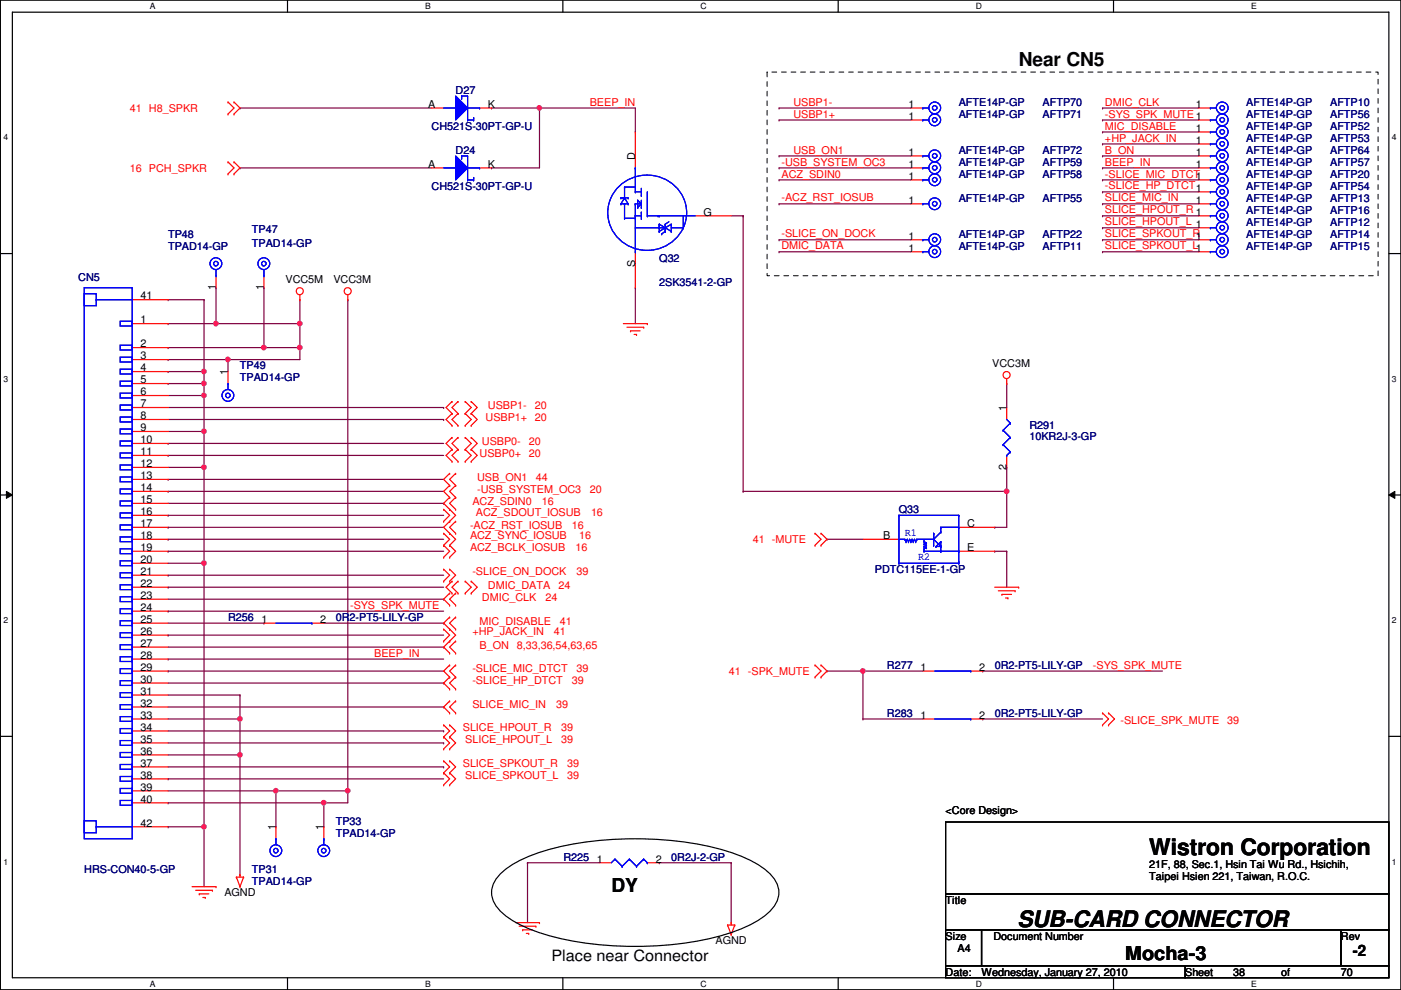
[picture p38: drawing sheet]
<svg xmlns="http://www.w3.org/2000/svg" width="297mm" height="210mm" viewBox="0 0 297 210" stroke-linecap="round" stroke-linejoin="round" font-family="sans-serif">
<defs><g id="words">
<g font-size="4.8">
<text x="243.7" y="181.3">Wistron Corporation</text>
<text x="215.7" y="196.5">SUB-CARD CONNECTOR</text>
</g>
<g font-size="4.1">
<text x="216" y="14">Near CN5</text>
<text x="129.6" y="189.2">DY</text>
<text x="238.6" y="203.5">Mocha-3</text>
</g>
<g font-size="3.3">
<text x="116.9" y="203.7">Place near Connector</text>
<text x="286.8" y="202.8">-2</text>
</g>
<g font-size="2.3" fill="#f00">
<text x="27.5" y="23.7">41 H8_SPKR</text>
<text x="125" y="22.4">BEEP_IN</text>
<text x="168.2" y="22.4">USBP1-</text>
<text x="234.3" y="22.4">DMIC_CLK</text>
<text x="168.2" y="24.9">USBP1+</text>
<text x="234.3" y="27.5">MIC_DISABLE</text>
<text x="234.3" y="24.9">-SYS_SPK_MUTE 1</text>
<text x="165.7" y="35.1">-USB_SYSTEM_OC3</text>
<text x="168.2" y="32.6">USB_ON1</text>
<text x="234.3" y="30">+HP_JACK_IN</text>
<text x="234.3" y="32.6">B_ON</text>
<text x="234.3" y="35.1">BEEP_IN</text>
<text x="27.5" y="36.4">16 PCH_SPKR</text>
<text x="165.7" y="37.6">ACZ_SDIN0</text>
<text x="234.3" y="37.6">-SLICE_MIC_DTCT1</text>
<text x="234.3" y="40.2">-SLICE_HP_DTCT1</text>
<text x="165.7" y="42.7">-ACZ_RST_IOSUB</text>
<text x="234.3" y="45.3">SLICE_HPOUT_R 1</text>
<text x="234.3" y="47.8">SLICE_HPOUT_L 1</text>
<text x="234.3" y="42.7">SLICE_MIC_IN</text>
<text x="165.7" y="52.9">DMIC_DATA</text>
<text x="165.7" y="50.3">-SLICE_ON_DOCK</text>
<text x="234.3" y="50.3">SLICE_SPKOUT_R1</text>
<text x="234.3" y="52.9">SLICE_SPKOUT_L1</text>
<text x="103" y="89.2">USBP1+ 20</text>
<text x="103.5" y="86.7">USBP1-</text>
<text x="113.4" y="86.7">20</text>
<text x="102.2" y="94.3">USBP0-</text>
<text x="112.1" y="94.3">20</text>
<text x="101.2" y="101.9">USB_ON1</text>
<text x="101.7" y="96.9">USBP0+ 20</text>
<text x="113.6" y="101.9">44</text>
<text x="100.2" y="107">ACZ_SDIN0</text>
<text x="101.2" y="104.5">-USB_SYSTEM_OC3</text>
<text x="114.9" y="107">16</text>
<text x="125" y="104.5">20</text>
<text x="99.6" y="112.1">-ACZ_RST_IOSUB</text>
<text x="100.9" y="109.3">ACZ_SDOUT_IOSUB</text>
<text x="121.2" y="112.1">16</text>
<text x="125.3" y="109.3">16</text>
<text x="99.6" y="114.4">ACZ_SYNC_IOSUB</text>
<text x="99.6" y="116.9">ACZ_BCLK_IOSUB</text>
<text x="122" y="116.9">16</text>
<text x="122.8" y="114.4">16</text>
<text x="159.6" y="115.1">41 -MUTE</text>
<text x="100.2" y="122">-SLICE_ON_DOCK</text>
<text x="103.5" y="124.8">DMIC_DATA</text>
<text x="118.4" y="124.8">24</text>
<text x="122.3" y="122">39</text>
<text x="74.2" y="129.1">-SYS_SPK_MUTE</text>
<text x="102.2" y="127.3">DMIC_CLK</text>
<text x="115.7" y="127.3">24</text>
<text x="100.2" y="134.7">+HP_JACK_IN</text>
<text x="101.7" y="137.5">B_ON</text>
<text x="101.7" y="132.4">MIC_DISABLE</text>
<text x="109.6" y="137.5">8,33,36,54,63,65</text>
<text x="117.4" y="134.7">41</text>
<text x="118.7" y="132.4">41</text>
<text x="79.3" y="139.2">BEEP_IN</text>
<text x="100.2" y="142.6">-SLICE_MIC_DTCT</text>
<text x="122.3" y="142.6">39</text>
<text x="154.5" y="143.1">41 -SPK_MUTE</text>
<text x="231.7" y="141.8">-SYS_SPK_MUTE</text>
<text x="100.2" y="145.1">-SLICE_HP_DTCT</text>
<text x="121.2" y="145.1">39</text>
<text x="98.1" y="155">SLICE_HPOUT_R</text>
<text x="100.2" y="150.2">SLICE_MIC_IN</text>
<text x="117.9" y="150.2">39</text>
<text x="119" y="155">39</text>
<text x="237.6" y="153.5">-SLICE_SPK_MUTE</text>
<text x="260.2" y="153.5">39</text>
<text x="98.6" y="157.6">SLICE_HPOUT_L</text>
<text x="119" y="157.6">39</text>
<text x="98.1" y="162.6">SLICE_SPKOUT_R</text>
<text x="98.6" y="165.2">SLICE_SPKOUT_L</text>
<text x="120.2" y="162.6">39</text>
<text x="120.2" y="165.2">39</text>
</g>
<g font-size="2.3">
<text x="90.8" y="22.9">A</text>
<text x="103.5" y="22.9">K</text>
<text x="192.6" y="22.9">1</text>
<text x="253.6" y="22.9">1</text>
<text x="192.6" y="25.4">1</text>
<text x="253.6" y="27.9">1</text>
<text x="90.8" y="35.6">A</text>
<text x="103.5" y="35.6">K</text>
<text x="134.7" y="33.8" transform="rotate(-90 134.7 33.8)">D</text>
<text x="192.6" y="33">1</text>
<text x="192.6" y="35.6">1</text>
<text x="253.6" y="30.5">1</text>
<text x="253.6" y="33">1</text>
<text x="253.6" y="35.6">1</text>
<text x="192.6" y="38.1">1</text>
<text x="149.2" y="45.7">G</text>
<text x="192.6" y="43.2">1</text>
<text x="253.6" y="43.2">1</text>
<text x="192.6" y="53.3">1</text>
<text x="192.6" y="50.8">1</text>
<text x="134.7" y="56.7" transform="rotate(-90 134.7 56.7)">S</text>
<text x="29.8" y="63.5">41</text>
<text x="45.8" y="61.5" transform="rotate(-90 45.8 61.5)">1</text>
<text x="55.9" y="61.5" transform="rotate(-90 55.9 61.5)">1</text>
<text x="60.5" y="60">VCC5M</text>
<text x="70.7" y="60">VCC3M</text>
<text x="29.8" y="68.6">1</text>
<text x="29.8" y="73.7">2</text>
<text x="29.8" y="76.2">3</text>
<text x="210.4" y="77.8">VCC3M</text>
<text x="29.8" y="78.7">4</text>
<text x="29.8" y="81.3">5</text>
<text x="29.8" y="83.8">6</text>
<text x="48.3" y="79.5" transform="rotate(-90 48.3 79.5)">1</text>
<text x="29.8" y="86.4">7</text>
<text x="29.8" y="88.9">8</text>
<text x="213.4" y="87.2" transform="rotate(-90 213.4 87.2)">1</text>
<text x="29.8" y="91.4">9</text>
<text x="29.8" y="94">10</text>
<text x="29.8" y="96.5">11</text>
<text x="29.8" y="99.1">12</text>
<text x="29.8" y="101.6">13</text>
<text x="213.4" y="99.6" transform="rotate(-90 213.4 99.6)">2</text>
<text x="29.8" y="104.1">14</text>
<text x="29.8" y="106.7">15</text>
<text x="29.8" y="109.2">16</text>
<text x="29.8" y="111.8">17</text>
<text x="205.1" y="111.8">C</text>
<text x="29.8" y="114.3">18</text>
<text x="29.8" y="116.8">19</text>
<text x="29.8" y="119.4">20</text>
<text x="187.3" y="114.3">B</text>
<text x="205.1" y="116.8">E</text>
<text x="29.8" y="121.9">21</text>
<text x="29.8" y="124.5">22</text>
<text x="29.8" y="127">23</text>
<text x="29.8" y="129.5">24</text>
<text x="29.8" y="132.1">25</text>
<text x="29.8" y="134.6">26</text>
<text x="29.8" y="137.2">27</text>
<text x="55.5" y="132.1">1</text>
<text x="67.9" y="132.1">2</text>
<text x="29.8" y="139.7">28</text>
<text x="29.8" y="142.2">29</text>
<text x="195.2" y="142.2">1</text>
<text x="207.6" y="142.2">2</text>
<text x="29.8" y="144.8">30</text>
<text x="29.8" y="147.3">31</text>
<text x="29.8" y="149.9">32</text>
<text x="29.8" y="152.4">33</text>
<text x="29.8" y="154.9">34</text>
<text x="195.2" y="152.4">1</text>
<text x="207.6" y="152.4">2</text>
<text x="29.8" y="157.5">35</text>
<text x="29.8" y="160">36</text>
<text x="29.8" y="162.6">37</text>
<text x="29.8" y="165.1">38</text>
<text x="29.8" y="167.6">39</text>
<text x="29.8" y="170.2">40</text>
<text x="200.5" y="172.6">&lt;Core Design&gt;</text>
<text x="29.8" y="175.3">42</text>
<text x="58.5" y="176.1" transform="rotate(-90 58.5 176.1)">1</text>
<text x="68.6" y="176.1" transform="rotate(-90 68.6 176.1)">1</text>
<text x="126.6" y="182.9">1</text>
<text x="139" y="182.9">2</text>
<text x="243.7" y="184">21F, 88, Sec.1, Hsin Tai Wu Rd., Hsichih,</text>
<text x="47.6" y="190.1">AGND</text>
<text x="200.5" y="191.6">Title</text>
<text x="243.7" y="186.6">Taipei Hsien 221, Taiwan, R.O.C.</text>
<text x="151.7" y="200.2">AGND</text>
<text x="200.5" y="199.2">Size</text>
<text x="203" y="201.8">A4</text>
<text x="210.6" y="199.2">Document Number</text>
<text x="284.3" y="199.2">Rev</text>
<text x="200.5" y="206.8">Date:</text>
<text x="208.1" y="206.8">Wednesday, January 27, 2010</text>
<text x="251.3" y="206.8">Sheet</text>
<text x="261.4" y="206.8">38</text>
<text x="271.6" y="206.8">of</text>
<text x="284.3" y="206.8">70</text>
</g>
<g font-size="2.3" fill="#000080">
<text x="96.6" y="19.9">D27</text>
<text x="203.3" y="22.4">AFTE14P-GP</text>
<text x="221.1" y="22.4">AFTP70</text>
<text x="264.2" y="22.4">AFTE14P-GP</text>
<text x="282" y="22.4">AFTP10</text>
<text x="91.5" y="27.5">CH521S-30PT-GP-U</text>
<text x="203.3" y="25">AFTE14P-GP</text>
<text x="221.1" y="25">AFTP71</text>
<text x="264.2" y="25">AFTE14P-GP</text>
<text x="264.2" y="27.5">AFTE14P-GP</text>
<text x="282" y="25">AFTP56</text>
<text x="282" y="27.5">AFTP52</text>
<text x="96.6" y="32.6">D24</text>
<text x="203.3" y="32.6">AFTE14P-GP</text>
<text x="203.3" y="35.1">AFTE14P-GP</text>
<text x="221.1" y="32.6">AFTP72</text>
<text x="221.1" y="35.1">AFTP59</text>
<text x="264.2" y="30.1">AFTE14P-GP</text>
<text x="264.2" y="32.6">AFTE14P-GP</text>
<text x="264.2" y="35.1">AFTE14P-GP</text>
<text x="282" y="30.1">AFTP53</text>
<text x="282" y="32.6">AFTP64</text>
<text x="282" y="35.1">AFTP57</text>
<text x="91.5" y="40.2">CH521S-30PT-GP-U</text>
<text x="203.3" y="37.7">AFTE14P-GP</text>
<text x="221.1" y="37.7">AFTP58</text>
<text x="264.2" y="37.7">AFTE14P-GP</text>
<text x="264.2" y="40.2">AFTE14P-GP</text>
<text x="282" y="37.7">AFTP20</text>
<text x="282" y="40.2">AFTP54</text>
<text x="203.3" y="42.8">AFTE14P-GP</text>
<text x="221.1" y="42.8">AFTP55</text>
<text x="264.2" y="47.8">AFTE14P-GP</text>
<text x="264.2" y="42.8">AFTE14P-GP</text>
<text x="264.2" y="45.3">AFTE14P-GP</text>
<text x="282" y="47.8">AFTP12</text>
<text x="282" y="42.8">AFTP13</text>
<text x="282" y="45.3">AFTP16</text>
<text x="35.6" y="50.4">TP48</text>
<text x="35.6" y="52.9">TPAD14-GP</text>
<text x="53.4" y="49.4">TP47</text>
<text x="53.4" y="52.4">TPAD14-GP</text>
<text x="203.3" y="52.9">AFTE14P-GP</text>
<text x="203.3" y="50.4">AFTE14P-GP</text>
<text x="221.1" y="52.9">AFTP11</text>
<text x="221.1" y="50.4">AFTP22</text>
<text x="264.2" y="50.4">AFTE14P-GP</text>
<text x="264.2" y="52.9">AFTE14P-GP</text>
<text x="282" y="50.4">AFTP14</text>
<text x="282" y="52.9">AFTP15</text>
<text x="16.6" y="59.5">CN5</text>
<text x="139.8" y="55.5">Q32</text>
<text x="139.8" y="60.5">2SK3541-2-GP</text>
<text x="50.9" y="78.3">TP49</text>
<text x="50.9" y="80.9">TPAD14-GP</text>
<text x="218.3" y="91">R291</text>
<text x="218.3" y="93.3">10KR2J-3-GP</text>
<text x="190.6" y="108.8">Q33</text>
<text x="185.5" y="121.5">PDTC115EE-1-GP</text>
<text x="48.3" y="131.7">R256</text>
<text x="71.2" y="131.7">0R2-PT5-LILY-GP</text>
<text x="188" y="141.8">R277</text>
<text x="210.9" y="141.8">0R2-PT5-LILY-GP</text>
<text x="188" y="152">R283</text>
<text x="210.9" y="152">0R2-PT5-LILY-GP</text>
<text x="71.2" y="174.8">TP33</text>
<text x="71.2" y="177.4">TPAD14-GP</text>
<text x="17.9" y="185">HRS-CON40-5-GP</text>
<text x="53.4" y="185">TP31</text>
<text x="119.5" y="182.5">R225</text>
<text x="142.3" y="182.5">0R2J-2-GP</text>
<text x="53.4" y="187.5">TPAD14-GP</text>
</g>
<g font-size="2.3" fill="#00f">
<text x="191.9" y="113.7">R1</text>
<text x="194.6" y="118.7">R2</text>
</g>
<g font-size="1.8">
<text x="31.8" y="1.9">A</text>
<text x="90.1" y="1.9">B</text>
<text x="148.5" y="1.9">C</text>
<text x="206.9" y="1.9">D</text>
<text x="265.3" y="1.9">E</text>
<text x=".7" y="29.8">4</text>
<text x="295.1" y="29.8">4</text>
<text x=".7" y="80.9">3</text>
<text x="295.1" y="80.9">3</text>
<text x=".7" y="132.1">2</text>
<text x="295.1" y="132.1">2</text>
<text x=".7" y="183.3">1</text>
<text x="295.1" y="183.3">1</text>
<text x="31.8" y="209.2">A</text>
<text x="90.1" y="209.2">B</text>
<text x="148.5" y="209.2">C</text>
<text x="206.9" y="209.2">D</text>
<text x="265.3" y="209.2">E</text>
</g>
</g></defs>
<path d="M.1 0h296.9v209.8h-296.9zM2.6 2.6h291.9v204.7h-291.9z" fill="none" stroke="#000" stroke-width=".25"/>
<g fill="#fff">
<path d="M31.8 .3h1.2v2h-1.2z"/>
<path d="M31.8 207.6h1.2v1.9h-1.2z"/>
</g>
<path d="M61 0v2.6M61 207.3v2.5" fill="none" stroke="#000" stroke-width=".25"/>
<g fill="#fff">
<path d="M90.1 .3h1.2v2h-1.2z"/>
<path d="M90.1 207.6h1.2v1.9h-1.2z"/>
</g>
<path d="M119.3 0v2.6M119.3 207.3v2.5" fill="none" stroke="#000" stroke-width=".25"/>
<g fill="#fff">
<path d="M148.5 .3h1.3v2h-1.3z"/>
<path d="M148.5 207.6h1.3v1.9h-1.3z"/>
</g>
<path d="M177.7 0v2.6M177.7 207.3v2.5" fill="none" stroke="#000" stroke-width=".25"/>
<g fill="#fff">
<path d="M206.9 .3h1.2v2h-1.2z"/>
<path d="M206.9 207.6h1.2v1.9h-1.2z"/>
</g>
<path d="M236.1 0v2.6M236.1 207.3v2.5" fill="none" stroke="#000" stroke-width=".25"/>
<g fill="#fff">
<path d="M265.3 .3h1.1v2h-1.1z"/>
<path d="M265.3 207.6h1.1v1.9h-1.1z"/>
<path d="M.7 28.2h1v1.9h-1z"/>
<path d="M295.1 28.2h1v1.9h-1z"/>
<path d="M.7 79.3h1v2h-1z"/>
<path d="M295.1 79.3h1v2h-1z"/>
</g>
<path d="M.1 53.8h2.5M294.5 53.8h2.5" fill="none" stroke="#000" stroke-width=".25"/>
<g fill="#fff">
<path d="M.7 130.5h1v2h-1z"/>
<path d="M295.1 130.5h1v2h-1z"/>
</g>
<path d="M.1 104.9h2.5M294.5 104.9h2.5" fill="none" stroke="#000" stroke-width=".25"/>
<path d="M1.4 104.2l1.2 .7-1.2 .8zM294.5 104.9l1.2-.7v1.5z" fill="#000"/>
<path d="M1.4 104.2l1.2 .7-1.2 .8zM294.5 104.9l1.2-.7v1.5z" fill="none" stroke="#000" stroke-width=".21"/>
<g fill="#fff">
<path d="M.7 181.7h1v2h-1z"/>
<path d="M295.1 181.7h1v2h-1z"/>
</g>
<path d="M.1 156.1h2.5M294.5 156.1h2.5" fill="none" stroke="#000" stroke-width=".25"/>
<path d="M50.9 152.4v7.7M50.9 160.1h.1" fill="none" stroke="#800040" stroke-width=".25"/>
<circle cx="50.9" cy="160" r=".49" fill="#f0f"/>
<circle cx="50.9" cy="160" r=".49" fill="none" stroke="#f0f" stroke-width=".25"/>
<g fill="none" stroke="#800040" stroke-width=".25">
<path d="M35.6 78.8h.1M35.6 78.8h7.7M35.6 83.9h7.7M43.3 91.5h.1M43.3 83.9h.1M43.3 81.3h.1M43.3 81.3v2.6M43.3 91.5v7.6M35.6 106.7h58.5M35.6 119.4h7.7M43.3 119.4h.1M94.1 106.7h.1"/>
<path d="M210.9 111.8h.1M210.9 111.8h2.5M35.6 137.2h58.5M94.1 137.2h.1M35.6 149.9h58.5M94.1 149.9h.1M111.8 182.9h.1M111.8 182.9h15.3"/>
</g>
<circle cx="43.2" cy="78.8" r=".49" fill="#f0f"/>
<circle cx="43.2" cy="78.8" r=".49" fill="none" stroke="#f0f" stroke-width=".25"/>
<path d="M35.6 111.8h.1M35.6 101.6h.1M35.6 111.8h58.5M35.6 101.6h58.5M35.6 122h.1M35.6 122h58.5M43.3 175.3h.1M43.3 175.3v12.7" fill="none" stroke="#800040" stroke-width=".25"/>
<circle cx="43.2" cy="175.3" r=".49" fill="#f0f"/>
<circle cx="43.2" cy="175.3" r=".49" fill="none" stroke="#f0f" stroke-width=".25"/>
<path d="M35.6 94h.1M35.6 81.3h.1M35.6 94h58.5M35.6 81.3h7.7M35.6 114.3h.1M35.6 109.3h.1M35.6 114.3h58.5M35.6 109.3h58.5M35.6 139.7h.1M35.6 139.7h58.5" fill="none" stroke="#800040" stroke-width=".25"/>
<circle cx="43.2" cy="81.3" r=".49" fill="#f0f"/>
<circle cx="43.2" cy="81.3" r=".49" fill="none" stroke="#f0f" stroke-width=".25"/>
<g fill="none" stroke="#800040" stroke-width=".25">
<path d="M35.6 63.5h.1M35.6 73.7h.1M35.6 68.6h.1M35.6 63.5h7.7M45.8 61h.1M45.8 61v7.6h-10.2M56 61h.1M56 61v12.7h-20.4M63.6 63.5h.1M63.6 63.5v5.1M35.6 86.4h58.5M35.6 91.5h7.7"/>
<path d="M43.3 91.5h.1M94.1 86.4h.1M35.6 124.5h.1M35.6 129.6h.1M35.6 124.5h58.5M35.6 129.6h58.5M35.6 142.3h.1M35.6 142.3h58.5M35.6 175.3h.1M35.6 175.3h7.7"/>
</g>
<circle cx="43.2" cy="91.5" r=".49" fill="#f0f"/>
<circle cx="43.2" cy="91.5" r=".49" fill="none" stroke="#f0f" stroke-width=".25"/>
<path d="M157.6 104.2h.1M157.6 104.2h55.8M35.6 152.4h15.3M50.9 152.4h.1M50.9 160.1v25.4M50.9 185.5h.1" fill="none" stroke="#800040" stroke-width=".25"/>
<circle cx="50.9" cy="152.4" r=".49" fill="#f0f"/>
<circle cx="50.9" cy="152.4" r=".49" fill="none" stroke="#f0f" stroke-width=".25"/>
<path d="M114.4 22.9h.1M114.4 22.9h20.3v5.1M134.7 28h.1M35.6 134.7h.1M35.6 134.7h58.5" fill="none" stroke="#800040" stroke-width=".25"/>
<circle cx="114.4" cy="22.9" r=".49" fill="#f0f"/>
<circle cx="114.4" cy="22.9" r=".49" fill="none" stroke="#f0f" stroke-width=".25"/>
<path d="M213.4 104.2h.1M213.4 104.2v7.6" fill="none" stroke="#800040" stroke-width=".25"/>
<circle cx="213.4" cy="104.2" r=".49" fill="#f0f"/>
<circle cx="213.4" cy="104.2" r=".49" fill="none" stroke="#f0f" stroke-width=".25"/>
<path d="M48.3 76.2h.1M48.3 76.2h15.3M35.6 147.4h15.3M50.9 147.4h.1" fill="none" stroke="#800040" stroke-width=".25"/>
<circle cx="48.3" cy="76.2" r=".49" fill="#f0f"/>
<circle cx="48.3" cy="76.2" r=".49" fill="none" stroke="#f0f" stroke-width=".25"/>
<path d="M43.3 83.9h.1M43.3 83.9v7.6M35.6 144.8h58.5M94.1 144.8h.1" fill="none" stroke="#800040" stroke-width=".25"/>
<circle cx="43.2" cy="83.8" r=".49" fill="#f0f"/>
<circle cx="43.2" cy="83.8" r=".49" fill="none" stroke="#f0f" stroke-width=".25"/>
<path d="M63.6 68.6h.1M63.6 68.6v5.1M58.5 175.3h.1M73.7 167.7h.1M73.7 167.7h-15.2v7.6M139.8 182.9h.1M139.8 182.9h15.2" fill="none" stroke="#800040" stroke-width=".25"/>
<circle cx="63.6" cy="68.6" r=".49" fill="#f0f"/>
<circle cx="63.6" cy="68.6" r=".49" fill="none" stroke="#f0f" stroke-width=".25"/>
<g fill="none" stroke="#800040" stroke-width=".25">
<path d="M50.9 22.9h.1M50.9 35.6h.1M50.9 22.9h40.6M50.9 35.6h40.6M104.2 22.9h.1M104.2 35.6h.1M104.2 22.9h10.2M114.4 22.9h.1M114.4 22.9v12.7h-10.2M43.3 63.5h.1M43.3 63.5v15.3M134.7 61h.1"/>
<path d="M134.7 61v7.6M35.6 99.1h7.7M43.3 99.1h.1M43.3 119.4h.1M43.3 119.4v55.9M175.3 114.3h.1M175.3 114.3h7.7M35.6 155h58.5M94.1 155h.1M35.6 170.2h.1M35.6 160.1h15.3M35.6 170.2h33.1v5.1"/>
<path d="M50.9 160.1h.1M68.7 175.3h.1"/>
</g>
<circle cx="43.2" cy="119.4" r=".49" fill="#f0f"/>
<circle cx="43.2" cy="119.4" r=".49" fill="none" stroke="#f0f" stroke-width=".25"/>
<g fill="none" stroke="#800040" stroke-width=".25">
<path d="M35.6 76.2h.1M35.6 76.2h12.7M43.3 78.8h.1M43.3 78.8v2.5M48.3 76.2h.1M48.3 76.2v2.6M73.7 63.5h.1M73.7 63.5v104.2M35.6 88.9h58.5M94.1 88.9h.1M35.6 162.6h58.5M94.1 162.6h.1"/>
<path d="M111.8 182.9h.1M111.8 182.9v12.7M155 182.9h.1M155 182.9v12.7"/>
</g>
<circle cx="73.7" cy="167.7" r=".49" fill="#f0f"/>
<circle cx="73.7" cy="167.7" r=".49" fill="none" stroke="#f0f" stroke-width=".25"/>
<path d="M68.7 170.2h.1M68.7 170.2h5" fill="none" stroke="#800040" stroke-width=".25"/>
<circle cx="68.6" cy="170.2" r=".49" fill="#f0f"/>
<circle cx="68.6" cy="170.2" r=".49" fill="none" stroke="#f0f" stroke-width=".25"/>
<g fill="none" stroke="#800040" stroke-width=".25">
<path d="M155 45.8h2.6M157.6 45.8h.1M63.6 73.7h.1M63.6 73.7v2.5M43.3 99.1h.1M43.3 99.1v20.3M213.4 81.3h.1M213.4 81.3v5.1M35.6 116.9h.1M35.6 116.9h58.5M35.6 127h58.5M94.1 127h.1"/>
<path d="M50.9 152.4h.1M50.9 147.4v5M183 152.4h.1M183 152.4h12.7M208.4 142.3h.1M208.4 152.4h.1M208.4 152.4h25.4M208.4 142.3h38.1"/>
</g>
<circle cx="43.2" cy="99.1" r=".49" fill="#f0f"/>
<circle cx="43.2" cy="99.1" r=".49" fill="none" stroke="#f0f" stroke-width=".25"/>
<path d="M56 73.7h.1M56 73.7h7.6M210.9 116.9h.1M210.9 116.9h2.5M213.4 116.9h.1M213.4 116.9v7.6M35.6 157.5h58.5M94.1 157.5h.1" fill="none" stroke="#800040" stroke-width=".25"/>
<circle cx="63.6" cy="73.7" r=".49" fill="#f0f"/>
<circle cx="63.6" cy="73.7" r=".49" fill="none" stroke="#f0f" stroke-width=".25"/>
<circle cx="55.9" cy="73.7" r=".49" fill="#f0f"/>
<circle cx="55.9" cy="73.7" r=".49" fill="none" stroke="#f0f" stroke-width=".25"/>
<path d="M45.8 68.6h.1M45.8 68.6h17.8" fill="none" stroke="#800040" stroke-width=".25"/>
<circle cx="45.8" cy="68.6" r=".49" fill="#f0f"/>
<circle cx="45.8" cy="68.6" r=".49" fill="none" stroke="#f0f" stroke-width=".25"/>
<path d="M183 142.3h.1M183 142.3h12.7" fill="none" stroke="#800040" stroke-width=".25"/>
<circle cx="182.9" cy="142.3" r=".49" fill="#f0f"/>
<circle cx="182.9" cy="142.3" r=".49" fill="none" stroke="#f0f" stroke-width=".25"/>
<g fill="none" stroke="#800040" stroke-width=".25">
<path d="M165.2 22.9h.1M165.2 22.9h27.9M233.8 28h.1M233.8 28h20.3M165.2 53.4h.1M165.2 53.4h27.9M233.8 45.8h.1M233.8 48.3h.1M233.8 50.8h.1M233.8 53.4h.1M233.8 45.8h20.3M233.8 48.3h20.3"/>
<path d="M233.8 50.8h20.3M233.8 53.4h20.3M35.6 165.1h.1M35.6 165.1h58.5M35.6 167.7h22.9M58.5 167.7h.1"/>
</g>
<circle cx="58.5" cy="167.7" r=".49" fill="#f0f"/>
<circle cx="58.5" cy="167.7" r=".49" fill="none" stroke="#f0f" stroke-width=".25"/>
<g fill="none" stroke="#800040" stroke-width=".25">
<path d="M165.2 35.6h.1M165.2 25.4h.1M165.2 38.1h.1M165.2 33.1h.1M165.2 35.6h27.9M165.2 33.1h27.9M165.2 25.4h27.9M165.2 38.1h27.9M233.8 22.9h.1M233.8 30.5h.1M233.8 33.1h.1M233.8 35.6h.1"/>
<path d="M233.8 38.1h.1M233.8 25.4h.1M233.8 22.9h20.3M233.8 30.5h20.3M233.8 35.6h20.3M233.8 33.1h20.3M233.8 25.4h20.3M233.8 38.1h20.3M157.6 45.8h.1M157.6 45.8v58.4M165.2 43.2h.1M165.2 50.8h.1"/>
<path d="M165.2 43.2h27.9M165.2 50.8h27.9M233.8 40.7h.1M233.8 43.2h.1M233.8 40.7h20.3M233.8 43.2h20.3M35.6 96.6h.1M35.6 96.6h58.5M213.4 99.1h.1M213.4 99.1v5.1M35.6 104.2h.1M35.6 104.2h58.5"/>
<path d="M35.6 132.1h20.4M56 132.1h.1M68.7 132.1h25.4M94.1 132.1h.1M175.3 142.3h.1M175.3 142.3h7.7M183 142.3h.1M183 142.3v10.1M73.7 167.7h.1M73.7 167.7v2.5"/>
</g>
<g fill="none" stroke="#f00" stroke-width=".25">
<path d="M48.3 36.9h.1M48.3 34.3h.1M48.3 24.2h.1M48.3 21.6h.1M48.3 34.3l1.3 1.3-1.3 1.3M48.3 21.6l1.3 1.3-1.3 1.3M49.6 34.3h.1M49.6 36.9h.1M49.6 21.6h.1M49.6 24.2h.1M49.6 34.3l1.3 1.3-1.3 1.3M49.6 21.6l1.3 1.3-1.3 1.3"/>
<path d="M91.5 22.9h2.6M101.7 22.9h2.5M193.1 25.4h2.6M193.1 53.4h2.6M254.1 48.3h2.5M254.1 50.8h2.5M63.6 63.5h.1M63.6 62.5v1M73.7 63.5h.1M73.7 62.5v1M132.2 68.6h5M132.9 69.4h3.6"/>
<path d="M133.7 70.1h.1M133.7 70.1h2M134.4 70.9h.6M135 70.9h.1M136.5 69.4h.1M137.2 68.6h.1M95.8 87.7h.1M95.8 90.2h.1M95.8 85.1h.1M95.8 95.3h.1M95.8 97.8h.1M95.8 92.8h.1"/>
<path d="M95.8 87.7l-1.2 1.2 1.2 1.3M95.8 85.1l-1.2 1.3 1.2 1.3M95.8 95.3l-1.2 1.3 1.2 1.2M95.8 92.8l-1.2 1.2 1.2 1.3M97.1 87.7h.1M97.1 90.2h.1M97.1 85.1h.1M97.1 97.8h.1M97.1 95.3h.1M97.1 92.8h.1M97.1 87.7l-1.3 1.2 1.3 1.3M97.1 85.1l-1.3 1.3 1.3 1.3"/>
<path d="M97.1 95.3l-1.3 1.3 1.3 1.2M97.1 92.8l-1.3 1.2 1.3 1.3M98.6 90.2h.1M98.6 87.7h.1M98.6 85.1h.1M98.6 95.3h.1M98.6 97.8h.1M98.6 92.8h.1M98.6 87.7l1.3 1.2-1.3 1.3M98.6 85.1l1.3 1.3-1.3 1.3M98.6 95.3l1.3 1.3-1.3 1.2M98.6 92.8l1.3 1.2-1.3 1.3"/>
<path d="M99.9 87.7h.1M99.9 90.2h.1M99.9 85.1h.1M99.9 95.3h.1M99.9 97.8h.1M99.9 92.8h.1M99.9 87.7l1.3 1.2-1.3 1.3M99.9 85.1l1.3 1.3-1.3 1.3M99.9 95.3l1.3 1.3-1.3 1.2M99.9 92.8l1.3 1.2-1.3 1.3M213.4 81.3h.1M213.4 80.3v1"/>
<path d="M213.4 86.4v2.5M213.4 96.6v2.5M94.1 115.6h.1M94.1 113.1h.1M94.1 118.2h.1M94.1 110.5h.1M94.1 108h.1M94.1 113.1l1.2 1.2-1.2 1.3M94.1 115.6l1.2 1.3-1.2 1.3M94.1 108l1.2 1.3-1.2 1.2M95.3 105.5h.1M95.3 102.9h.1"/>
<path d="M95.3 100.4h.1M95.3 113.1h.1M95.3 110.5h.1M95.3 115.6h.1M95.3 108h.1M95.3 118.2h.1M95.3 102.9l-1.2 1.3 1.2 1.3M95.3 100.4l-1.2 1.2 1.2 1.3M95.3 105.5l-1.2 1.2 2.5 2.6-2.5 2.5 2.5 2.5-1.3 1.3M95.3 115.6l1.3 1.3-1.3 1.3M96.6 102.9h.1M96.6 105.5h.1"/>
<path d="M96.6 100.4h.1M96.6 110.5h.1M96.6 113.1h.1M96.6 108h.1M96.6 102.9l-1.3 1.3 1.3 1.3M96.6 100.4l-1.3 1.2 1.3 1.3M96.6 110.5l-1.3 1.3 1.3 1.3M96.6 105.5l-1.3 1.2 1.3 1.3M172.8 115.6h.1M172.8 113.1h.1M172.8 113.1l1.3 1.2-1.3 1.3M174.1 113.1h.1"/>
<path d="M174.1 115.6h.1M174.1 113.1l1.2 1.2-1.2 1.3M94.1 135.9h.1M94.1 133.4h.1M94.1 123.2h.1M94.1 120.7h.1M94.1 133.4l1.2 1.3-1.2 1.2M94.1 120.7l1.2 1.3-1.2 1.2M95.3 128.3h.1M95.3 125.8h.1M95.3 135.9h.1M95.3 133.4h.1"/>
<path d="M95.3 123.2h.1M95.3 120.7h.1M95.3 138.5h.1M95.3 130.9h.1M95.3 125.8l-1.2 1.2 1.2 1.3M95.3 130.9l-1.2 1.2 2.5 2.6-2.5 2.5 1.2 1.3M95.3 120.7l1.3 1.3-1.3 1.2M95.8 123.2h.1M95.8 125.8h.1M95.8 123.2l-1.2 1.3 1.2 1.3M96.6 125.8h.1M96.6 128.3h.1"/>
<path d="M96.6 135.9h.1M96.6 138.5h.1M96.6 130.9h.1M96.6 133.4h.1M96.6 125.8l-1.3 1.2 1.3 1.3M96.6 135.9l-1.3 1.3 1.3 1.3M96.6 130.9l-1.3 1.2 1.3 1.3M97.1 123.2h.1M97.1 125.8h.1M97.1 123.2l-1.3 1.3 1.3 1.3M98.6 125.8h.1M98.6 123.2h.1"/>
<path d="M98.6 123.2l1.3 1.3-1.3 1.3M99.9 123.2h.1M99.9 125.8h.1M99.9 123.2l1.3 1.3-1.3 1.3M210.9 124.5h5.1M211.7 125.3h3.5M212.4 126h.1M212.4 126h2.1M213.2 126.8h.5M213.7 126.8h.1M215.2 125.3h.1M216 124.5h.1"/>
<path d="M94.1 158.8h.1M94.1 156.3h.1M94.1 153.7h.1M94.1 156.3l1.2 1.2-1.2 1.3M94.1 153.7l1.2 1.3-1.2 1.3M95.3 143.6h.1M95.3 141h.1M95.3 146.1h.1M95.3 158.8h.1M95.3 156.3h.1M95.3 151.2h.1M95.3 148.6h.1"/>
<path d="M95.3 153.7h.1M95.3 141l-1.2 1.3 1.2 1.3M95.3 143.6l-1.2 1.2 1.2 1.3M95.3 156.3l1.3 1.2-1.3 1.3M95.3 148.6l-1.2 1.3 1.2 1.3M95.3 153.7l1.3 1.3-1.3 1.3M96.6 141h.1M96.6 143.6h.1M96.6 146.1h.1M96.6 148.6h.1M96.6 151.2h.1M96.6 141l-1.3 1.3 1.3 1.3"/>
<path d="M96.6 143.6l-1.3 1.2 1.3 1.3M96.6 148.6l-1.3 1.3 1.3 1.3M172.8 143.6h.1M172.8 141h.1M172.8 141l1.3 1.3-1.3 1.3M174.1 141h.1M174.1 143.6h.1M174.1 141l1.2 1.3-1.2 1.3M233.8 151.2h.1M233.8 153.7h.1M233.8 151.2l1.2 1.2-1.2 1.3M235 151.2h.1"/>
<path d="M235 153.7h.1M235 151.2l1.3 1.2-1.3 1.3M94.1 163.9h.1M94.1 161.3h.1M94.1 166.4h.1M94.1 161.3l1.2 1.3-1.2 1.3M94.1 163.9l1.2 1.2-1.2 1.3M95.3 163.9h.1M95.3 161.3h.1M95.3 166.4h.1M95.3 161.3l1.3 1.3-1.3 1.3M95.3 163.9l1.3 1.2-1.3 1.3"/>
<path d="M40.7 188h5.1M41.5 188.8h3.5M42.2 189.5h.1M42.2 189.5h2.1M43 190.3h.5M43.5 190.3h.1M45 188.8h.1M45.8 188h.1M50.1 186h.1M50.1 186h1.5M50.1 186l.8 2M50.9 185.5h.1"/>
<path d="M50.9 188h.1M50.9 185.5v.5M51.6 186h.1M51.6 186l-.7 2M109.3 195.6h5.1M110.1 196.4h3.5M110.8 197.1h.1M110.8 197.1h2.1M111.6 197.9h.5M112.1 197.9h.1M113.6 196.4h.1M114.4 195.6h.1"/>
<path d="M127.1 182.9h2.5M137.2 182.9h2.6M154.3 196.1h.1M154.3 196.1h1.5M154.3 196.1l.7 2.1M155 195.6h.1M155 198.2h.1M155 195.6v.5M155.8 196.1h.1M155.8 196.1l-.8 2.1"/>
<circle cx="63.6" cy="61.7" r=".75"/>
<circle cx="73.7" cy="61.7" r=".75"/>
<circle cx="213.4" cy="79.5" r=".75"/>
</g>
<path d="M200.5 174.3h94v15.2h-94zM105.9 185.4a25.2 25.2 0 0 1 12-5.7 73.5 73.5 0 0 1 37.4 1.2 18.6 18.6 0 0 1 8.9 5.4 4.9 4.9 0 0 1-.8 6.7 25.3 25.3 0 0 1-12 5.8 73 73 0 0 1-37.4-1.2 18.6 18.6 0 0 1-8.8-5.5 4.9 4.9 0 0 1 .7-6.7zM200.5 189.5h94v7.6h-94zM200.5 197.1h7.6v7.7h-7.6zM208.1 197.1h76.2v7.7h-76.2zM284.3 197.1h10.2v7.7h-10.2zM200.5 204.8h50.8v2.5h-50.8zM251.3 204.8h43.2v2.5h-43.2z" fill="none" stroke="#000" stroke-width=".25"/>
<path d="M162.6 15.3h129.6v43.2h-129.6z" fill="none" stroke="#000" stroke-width=".21" stroke-dasharray="1 1 1 1 1 1 1 1"/>
<g fill="none" stroke="#00f" stroke-width=".25">
<path d="M195.7 25.4h.1M195.7 25.4h1.2M195.7 53.4h.1M195.7 53.4h1.2M256.6 48.3h.1M256.6 50.8h.1M256.6 48.3h1.3M256.6 50.8h1.3M212.7 91.2h.1M212.7 94.3h.1M212.7 91.2l1.5 1.6M212.7 94.3l1.5 1.5"/>
<path d="M213.4 96.6h.1M213.4 88.9l.8 .8M214.2 89.7h.1M214.2 92.8h.1M214.2 95.8h.1M214.2 89.7l-1.5 1.5M214.2 92.8l-1.5 1.5M214.2 95.8l-.8 .8M130.4 182.2h.1M130.4 182.2l-.8 .7M130.4 182.2l1.5 1.5M131.9 183.7h.1"/>
<path d="M133.4 182.2h.1M133.4 182.2l-1.5 1.5M133.4 182.2l1.6 1.5M135 183.7h.1M136.5 182.2h.1M136.5 182.2l-1.5 1.5M136.5 182.2l.7 .7M137.2 182.9h.1"/>
<circle cx="198.2" cy="25.4" r=".49"/>
<circle cx="198.2" cy="25.4" r="1.25"/>
<circle cx="198.2" cy="53.4" r=".49"/>
<circle cx="198.2" cy="53.4" r="1.25"/>
<circle cx="259.1" cy="48.3" r=".49"/>
<circle cx="259.1" cy="50.8" r=".49"/>
<circle cx="259.1" cy="50.8" r="1.25"/>
<circle cx="259.1" cy="48.3" r="1.25"/>
</g>
<path d="M96.6 20.4l2.5 2.5-2.5 2.5z" fill="#00f"/>
<g fill="none" stroke="#00f" stroke-width=".25">
<path d="M94.1 22.9h2.5M96.6 20.4l2.5 2.5-2.5 2.5zM96.6 22.9h.1M97.9 20.4h.1M97.9 20.9h.1M97.9 20.4h1.2v5M97.9 20.4v.5M99.1 25.4h.1M99.1 22.9h2.6M99.1 25.4h1.3M100.4 25.4h.1M100.4 24.9h.1"/>
<path d="M100.4 24.9v.5M101.7 22.9h.1"/>
</g>
<path d="M96.6 20.4l2.5 2.5-2.5 2.5z" fill="#00f"/>
<g fill="none" stroke="#00f" stroke-width=".25">
<path d="M94.1 22.9h2.5M96.6 20.4l2.5 2.5-2.5 2.5zM96.6 22.9h.1M97.9 20.4h.1M97.9 20.9h.1M97.9 20.4h1.2v5M97.9 20.4v.5M99.1 25.4h.1M99.1 22.9h2.6M99.1 25.4h1.3M100.4 25.4h.1M100.4 24.9h.1"/>
<path d="M100.4 24.9v.5M101.7 22.9h.1M198.2 142.3h7.6M205.8 142.3h.1"/>
</g>
<path d="M91.5 35.6h2.6M101.7 35.6h2.5M195.7 142.3h2.5M205.8 142.3h2.6" fill="none" stroke="#f00" stroke-width=".25"/>
<path d="M96.6 33.1l2.5 2.5-2.5 2.5z" fill="#00f"/>
<g fill="none" stroke="#00f" stroke-width=".25">
<path d="M94.1 35.6h2.5M96.6 33.1l2.5 2.5-2.5 2.5zM96.6 35.6h.1M97.9 33.1h.1M97.9 33.6h.1M97.9 33.1h1.2v5M97.9 33.1v.5M99.1 38.1h.1M99.1 35.6h2.6M99.1 38.1h1.3M100.4 38.1h.1M100.4 37.6h.1"/>
<path d="M100.4 37.6v.5M101.7 35.6h.1"/>
</g>
<path d="M96.6 33.1l2.5 2.5-2.5 2.5z" fill="#00f"/>
<g fill="none" stroke="#00f" stroke-width=".25">
<path d="M94.1 35.6h2.5M96.6 33.1l2.5 2.5-2.5 2.5zM96.6 35.6h.1M97.9 33.1h.1M97.9 33.6h.1M97.9 33.1h1.2v5M97.9 33.1v.5M99.1 38.1h.1M99.1 35.6h2.6M99.1 38.1h1.3M100.4 38.1h.1M100.4 37.6h.1"/>
<path d="M100.4 37.6v.5M101.7 35.6h.1M131.3 39.5a8.4 8.4 0 0 1 9-1.8 8.4 8.4 0 0 1 5.3 7.4 8.4 8.4 0 0 1-8.4 8 8.4 8.4 0 0 1-8.3-8 7.8 7.8 0 0 1 2.4-5.6zM132.4 39.7h.1M132.4 39.7h2.3M132.4 39.7v2.3M134.7 35.6h.1M134.7 35.6v5.1M136 39.9v1.5M195.7 33.1h.1M195.7 35.6h.1M195.7 38.1h.1"/>
<path d="M195.7 22.9h.1M195.7 35.6h1.2M195.7 33.1h1.2M195.7 38.1h1.2M195.7 22.9h1.2M256.6 25.4h.1M256.6 28h.1M256.6 30.5h.1M256.6 33.1h.1M256.6 35.6h.1M256.6 22.9h.1M256.6 38.1h.1"/>
<path d="M256.6 35.6h1.3M256.6 33.1h1.3M256.6 38.1h1.3M256.6 25.4h1.3M256.6 28h1.3M256.6 30.5h1.3M256.6 22.9h1.3M45.8 58.5h.1M45.8 57.2v1.3M56 58.5h.1M56 57.2v1.3M131.7 42h.1"/>
<path d="M131.7 43.2h.1M131.7 43.2h1.5M131.7 42h1.5M132.4 42h.1M132.4 46.3h.1M132.4 43.2v3.1M132.4 42l-.7 1.2M132.4 42l.8 1.2M132.4 46.3h2.3M133.2 42h.1M133.2 43.2h.1M134.7 40.7h.1"/>
<path d="M134.7 45.8h.1M134.7 53.4h.1M134.7 43.2h.1M134.7 46.3h.1M134.7 45.8h1.3M134.7 40.7h1.3M134.7 43.2v10.2M134.7 43.2h1.3M134.7 48.3h6.4M135.2 42.5h.1M135.2 44h.1M135.2 42.5l.8 .7"/>
<path d="M135.2 42.5v1.5M136 45h.1M136 41.4h.1M136 44h.1M136 43.2h.1M136 42.5v1.5M136 45v1.5M136 43.2l-.8 .8M137.2 45.8h.1M137.2 40.7v5.1M137.2 45.8h10.2M139.5 45.8h.1"/>
<path d="M139.8 45.8h.1M139.8 48.3h.1M139.8 47.5h.1M139.8 49.1h.1M139.8 47.5l2.5 1.6M139.8 47.5v1.6M140.3 49.6h.1M141.1 49.1h.1M141.1 48.3h.1M141.1 47.5h.1M141.1 47.5v1.6M141.1 49.1l-.8 .5"/>
<path d="M141.8 47l-.7 .5M142.3 49.1h.1M142.3 47.5h.1M142.3 48.3h2.6M142.3 47.5v1.6M142.3 47.5l-2.5 1.6M144.9 48.3h.1M144.9 45.8v2.5M195.7 43.2h.1M195.7 50.8h.1M195.7 43.2h1.2M195.7 50.8h1.2"/>
<path d="M256.6 53.4h.1M256.6 40.7h.1M256.6 43.2h.1M256.6 45.8h.1M256.6 53.4h1.3M256.6 45.8h1.3M256.6 40.7h1.3M256.6 43.2h1.3M17.9 62.3h2.5v2.5h-2.5zM17.9 61h10.1v116.8h-10.1zM20.4 63.5h.1M20.4 63.5h7.6"/>
<path d="M25.5 68.1h2.5v1h-2.5zM25.5 73.2h2.5v1h-2.5zM25.5 75.7h2.5v1.1h-2.5zM25.5 78.3h2.5v1h-2.5zM25.5 80.8h2.5v1h-2.5zM25.5 83.4h2.5v1h-2.5zM25.5 85.9h2.5v1h-2.5zM25.5 88.4h2.5v1.1h-2.5zM25.5 91h2.5v1h-2.5zM25.5 93.5h2.5v1h-2.5zM25.5 96.1h2.5v1h-2.5zM25.5 98.6h2.5v1h-2.5z"/>
<path d="M48.3 81.3h.1M48.3 81.3v1.3M25.5 101.1h2.5v1.1h-2.5zM25.5 103.7h2.5v1h-2.5zM25.5 106.2h2.5v1h-2.5zM25.5 108.8h2.5v1h-2.5zM25.5 111.3h2.5v1h-2.5zM25.5 113.8h2.5v1.1h-2.5zM25.5 116.4h2.5v1h-2.5zM25.5 118.9h2.5v1h-2.5zM190.6 119.4h.1M190.6 109.3h.1"/>
<path d="M190.6 114.3h1.3M190.6 119.4h12.7M190.6 109.3v10.1M190.6 109.3h12.7M191.9 114.3h.1M191.9 114.3l.2 .6M192.1 114.9h.1M192.4 114.3h.1M192.4 114.3l-.3 .6M192.4 114.3l.2 .6M192.6 114.9h.1M192.9 114.3h.1"/>
<path d="M192.9 114.3l-.3 .6M192.9 114.3l.2 .6M193.1 114.9h.1M193.4 114.3h.1M193.4 114.3l-.3 .6M193.4 114.3l.2 .6M193.6 114.9h.1M193.9 114.3h.1M193.9 114.3l-.3 .6M193.9 114.3l.2 .6M194.1 114.9h.1M194.4 114.3h.1"/>
<path d="M194.4 114.3h3.5M194.4 114.3l-.3 .6M195.9 114.9h.1M195.9 115.4h.1M195.9 115.9h.1M195.9 116.4h.1M195.9 116.9h.1M195.9 116.9h7.4M195.9 114.3v.6M195.9 116.4v.5M195.9 114.9l.5 .2M195.9 115.4l.5 .2"/>
<path d="M195.9 115.9l.5 .2M196.4 115.1h.1M196.4 115.6h.1M196.4 116.1h.1M196.4 115.1l-.5 .3M196.4 115.6l-.5 .3M196.4 116.1l-.5 .3M197.9 114.3h.1M197.9 113.1h.1M197.9 115.6h.1M197.9 113.1v2.5M197.9 114.3l1.6 1.6"/>
<path d="M198.5 115.9h.1M198.5 115.9h1M199.5 115.9h.1M199.5 116.9h.1M199.5 112.8h.1M199.5 111.8h.1M199.5 114.9h.1M199.5 115.6h.1M199.5 111.8v1M199.5 114.9v2M199.5 112.8l-1.6 1.5M199.5 111.8h3.8"/>
<path d="M199.5 114.9l-1 1M203.3 116.9h.1M203.3 111.8h.1M203.3 119.2h.1M203.3 119.4h.1M203.3 109.3h.1M203.3 109.3v10.1M25.5 121.5h2.5v1h-2.5zM25.5 124h2.5v1h-2.5zM25.5 126.5h2.5v1.1h-2.5zM25.5 129.1h2.5v1h-2.5zM25.5 131.6h2.5v1h-2.5z"/>
<path d="M25.5 134.2h2.5v1h-2.5zM25.5 136.7h2.5v1h-2.5zM25.5 139.2h2.5v1.1h-2.5zM58.5 132.1h7.6M66.1 132.1h.1M25.5 141.8h2.5v1h-2.5zM25.5 144.3h2.5v1h-2.5zM25.5 146.9h2.5v1h-2.5zM25.5 149.4h2.5v1h-2.5zM25.5 151.9h2.5v1.1h-2.5zM25.5 154.5h2.5v1h-2.5zM25.5 157h2.5v1h-2.5z"/>
<path d="M25.5 159.6h2.5v1h-2.5zM198.2 152.4h7.6M205.8 152.4h.1M17.9 174h2.5v2.6h-2.5zM20.4 175.3h.1M20.4 175.3h7.6M25.5 162.1h2.5v1h-2.5zM25.5 164.6h2.5v1.1h-2.5zM25.5 167.2h2.5v1h-2.5zM25.5 169.7h2.5v1h-2.5zM58.5 177.8h.1M58.5 177.8v1.3"/>
<path d="M68.7 177.8h.1M68.7 177.8v1.3"/>
<circle cx="198.2" cy="22.9" r=".49"/>
<circle cx="198.2" cy="35.6" r=".49"/>
<circle cx="198.2" cy="33" r=".49"/>
<circle cx="198.2" cy="38.1" r=".49"/>
<circle cx="198.2" cy="33" r="1.25"/>
<circle cx="198.2" cy="22.9" r="1.25"/>
<circle cx="198.2" cy="38.1" r="1.25"/>
<circle cx="198.2" cy="35.6" r="1.25"/>
<circle cx="259.1" cy="25.4" r=".49"/>
<circle cx="259.1" cy="28" r=".49"/>
<circle cx="259.1" cy="35.6" r=".49"/>
<circle cx="259.1" cy="30.5" r=".49"/>
<circle cx="259.1" cy="22.9" r=".49"/>
<circle cx="259.1" cy="38.1" r=".49"/>
<circle cx="259.1" cy="33" r=".49"/>
<circle cx="259.1" cy="25.4" r="1.25"/>
<circle cx="259.1" cy="30.5" r="1.25"/>
<circle cx="259.1" cy="35.6" r="1.25"/>
<circle cx="259.1" cy="28" r="1.25"/>
<circle cx="259.1" cy="33" r="1.25"/>
<circle cx="259.1" cy="22.9" r="1.25"/>
<circle cx="259.1" cy="38.1" r="1.25"/>
<circle cx="45.8" cy="55.9" r=".49"/>
<circle cx="45.8" cy="55.9" r="1.25"/>
<circle cx="55.9" cy="55.9" r=".49"/>
<circle cx="55.9" cy="55.9" r="1.25"/>
<circle cx="198.2" cy="50.8" r=".49"/>
<circle cx="198.2" cy="43.2" r=".49"/>
<circle cx="198.2" cy="50.8" r="1.25"/>
<circle cx="198.2" cy="43.2" r="1.25"/>
<circle cx="259.1" cy="53.4" r=".49"/>
<circle cx="259.1" cy="43.2" r=".49"/>
<circle cx="259.1" cy="40.7" r=".49"/>
<circle cx="259.1" cy="45.7" r=".49"/>
<circle cx="259.1" cy="53.4" r="1.25"/>
<circle cx="259.1" cy="40.7" r="1.25"/>
<circle cx="259.1" cy="43.2" r="1.25"/>
<circle cx="259.1" cy="45.7" r="1.25"/>
<circle cx="48.3" cy="83.8" r=".49"/>
<circle cx="48.3" cy="83.8" r="1.25"/>
<circle cx="58.5" cy="180.4" r=".49"/>
<circle cx="58.5" cy="180.4" r="1.25"/>
<circle cx="68.6" cy="180.4" r=".49"/>
<circle cx="68.6" cy="180.4" r="1.25"/>
</g>
<g fill="none" stroke="#f00" stroke-width=".25">
<path d="M134.7 28v7.6M193.1 33.1h2.6M193.1 35.6h2.6M193.1 38.1h2.6M193.1 22.9h2.6M254.1 25.4h2.5M254.1 33.1h2.5M254.1 28h2.5M254.1 35.6h2.5M254.1 30.5h2.5M254.1 38.1h2.5M254.1 22.9h2.5"/>
<path d="M45.8 58.5v2.5M56 58.5v2.5M134.7 53.4v7.6M147.4 45.8h7.6M193.1 43.2h2.6M193.1 50.8h2.6M254.1 53.4h2.5M254.1 45.8h2.5M254.1 43.2h2.5M254.1 40.7h2.5M28 73.7h7.6M28 76.2h7.6"/>
<path d="M28 78.8h7.6M28 68.6h7.6M28 63.5h7.6M48.3 78.8v2.5M28 81.3h7.6M28 83.9h7.6M28 86.4h7.6M28 88.9h7.6M28 91.5h7.6M28 94h7.6M28 96.6h7.6M28 99.1h7.6"/>
<path d="M28 116.9h7.6M28 114.3h7.6M28 111.8h7.6M28 101.6h7.6M28 104.2h7.6M28 106.7h7.6M28 109.3h7.6M28 119.4h7.6M183 114.3h7.6M203.3 116.9h7.6M203.3 111.8h7.6M28 132.1h7.6"/>
<path d="M28 122h7.6M28 124.5h7.6M28 127h7.6M28 129.6h7.6M28 134.7h7.6M28 137.2h7.6M28 139.7h7.6M56 132.1h2.5M66.1 132.1h2.6M28 142.3h7.6M28 144.8h7.6M28 147.4h7.6"/>
<path d="M28 149.9h7.6M28 152.4h7.6M28 155h7.6M28 157.5h7.6M195.7 152.4h2.5M205.8 152.4h2.6M28 160.1h7.6M28 162.6h7.6M28 165.1h7.6M28 167.7h7.6M28 170.2h7.6M28 175.3h7.6"/>
<path d="M58.5 175.3v2.5M68.7 175.3v2.5"/>
</g>
<circle cx="50.9" cy="160" r=".49" fill="#f0f"/>
<circle cx="50.9" cy="160" r=".49" fill="none" stroke="#f0f" stroke-width=".25"/>
<circle cx="43.2" cy="78.8" r=".49" fill="#f0f"/>
<circle cx="43.2" cy="78.8" r=".49" fill="none" stroke="#f0f" stroke-width=".25"/>
<circle cx="43.2" cy="175.3" r=".49" fill="#f0f"/>
<circle cx="43.2" cy="175.3" r=".49" fill="none" stroke="#f0f" stroke-width=".25"/>
<circle cx="43.2" cy="81.3" r=".49" fill="#f0f"/>
<circle cx="43.2" cy="81.3" r=".49" fill="none" stroke="#f0f" stroke-width=".25"/>
<circle cx="43.2" cy="91.5" r=".49" fill="#f0f"/>
<circle cx="43.2" cy="91.5" r=".49" fill="none" stroke="#f0f" stroke-width=".25"/>
<circle cx="50.9" cy="152.4" r=".49" fill="#f0f"/>
<circle cx="50.9" cy="152.4" r=".49" fill="none" stroke="#f0f" stroke-width=".25"/>
<circle cx="114.4" cy="22.9" r=".49" fill="#f0f"/>
<circle cx="114.4" cy="22.9" r=".49" fill="none" stroke="#f0f" stroke-width=".25"/>
<circle cx="213.4" cy="104.2" r=".49" fill="#f0f"/>
<circle cx="213.4" cy="104.2" r=".49" fill="none" stroke="#f0f" stroke-width=".25"/>
<circle cx="48.3" cy="76.2" r=".49" fill="#f0f"/>
<circle cx="48.3" cy="76.2" r=".49" fill="none" stroke="#f0f" stroke-width=".25"/>
<circle cx="43.2" cy="83.8" r=".49" fill="#f0f"/>
<circle cx="43.2" cy="83.8" r=".49" fill="none" stroke="#f0f" stroke-width=".25"/>
<circle cx="63.6" cy="68.6" r=".49" fill="#f0f"/>
<circle cx="63.6" cy="68.6" r=".49" fill="none" stroke="#f0f" stroke-width=".25"/>
<circle cx="43.2" cy="119.4" r=".49" fill="#f0f"/>
<circle cx="43.2" cy="119.4" r=".49" fill="none" stroke="#f0f" stroke-width=".25"/>
<circle cx="73.7" cy="167.7" r=".49" fill="#f0f"/>
<circle cx="73.7" cy="167.7" r=".49" fill="none" stroke="#f0f" stroke-width=".25"/>
<circle cx="68.6" cy="170.2" r=".49" fill="#f0f"/>
<circle cx="68.6" cy="170.2" r=".49" fill="none" stroke="#f0f" stroke-width=".25"/>
<circle cx="43.2" cy="99.1" r=".49" fill="#f0f"/>
<circle cx="43.2" cy="99.1" r=".49" fill="none" stroke="#f0f" stroke-width=".25"/>
<circle cx="63.6" cy="73.7" r=".49" fill="#f0f"/>
<circle cx="63.6" cy="73.7" r=".49" fill="none" stroke="#f0f" stroke-width=".25"/>
<circle cx="55.9" cy="73.7" r=".49" fill="#f0f"/>
<circle cx="55.9" cy="73.7" r=".49" fill="none" stroke="#f0f" stroke-width=".25"/>
<circle cx="45.8" cy="68.6" r=".49" fill="#f0f"/>
<circle cx="45.8" cy="68.6" r=".49" fill="none" stroke="#f0f" stroke-width=".25"/>
<circle cx="182.9" cy="142.3" r=".49" fill="#f0f"/>
<circle cx="182.9" cy="142.3" r=".49" fill="none" stroke="#f0f" stroke-width=".25"/>
<circle cx="58.5" cy="167.7" r=".49" fill="#f0f"/>
<circle cx="58.5" cy="167.7" r=".49" fill="none" stroke="#f0f" stroke-width=".25"/>
<use href="#words"/>
</svg>
